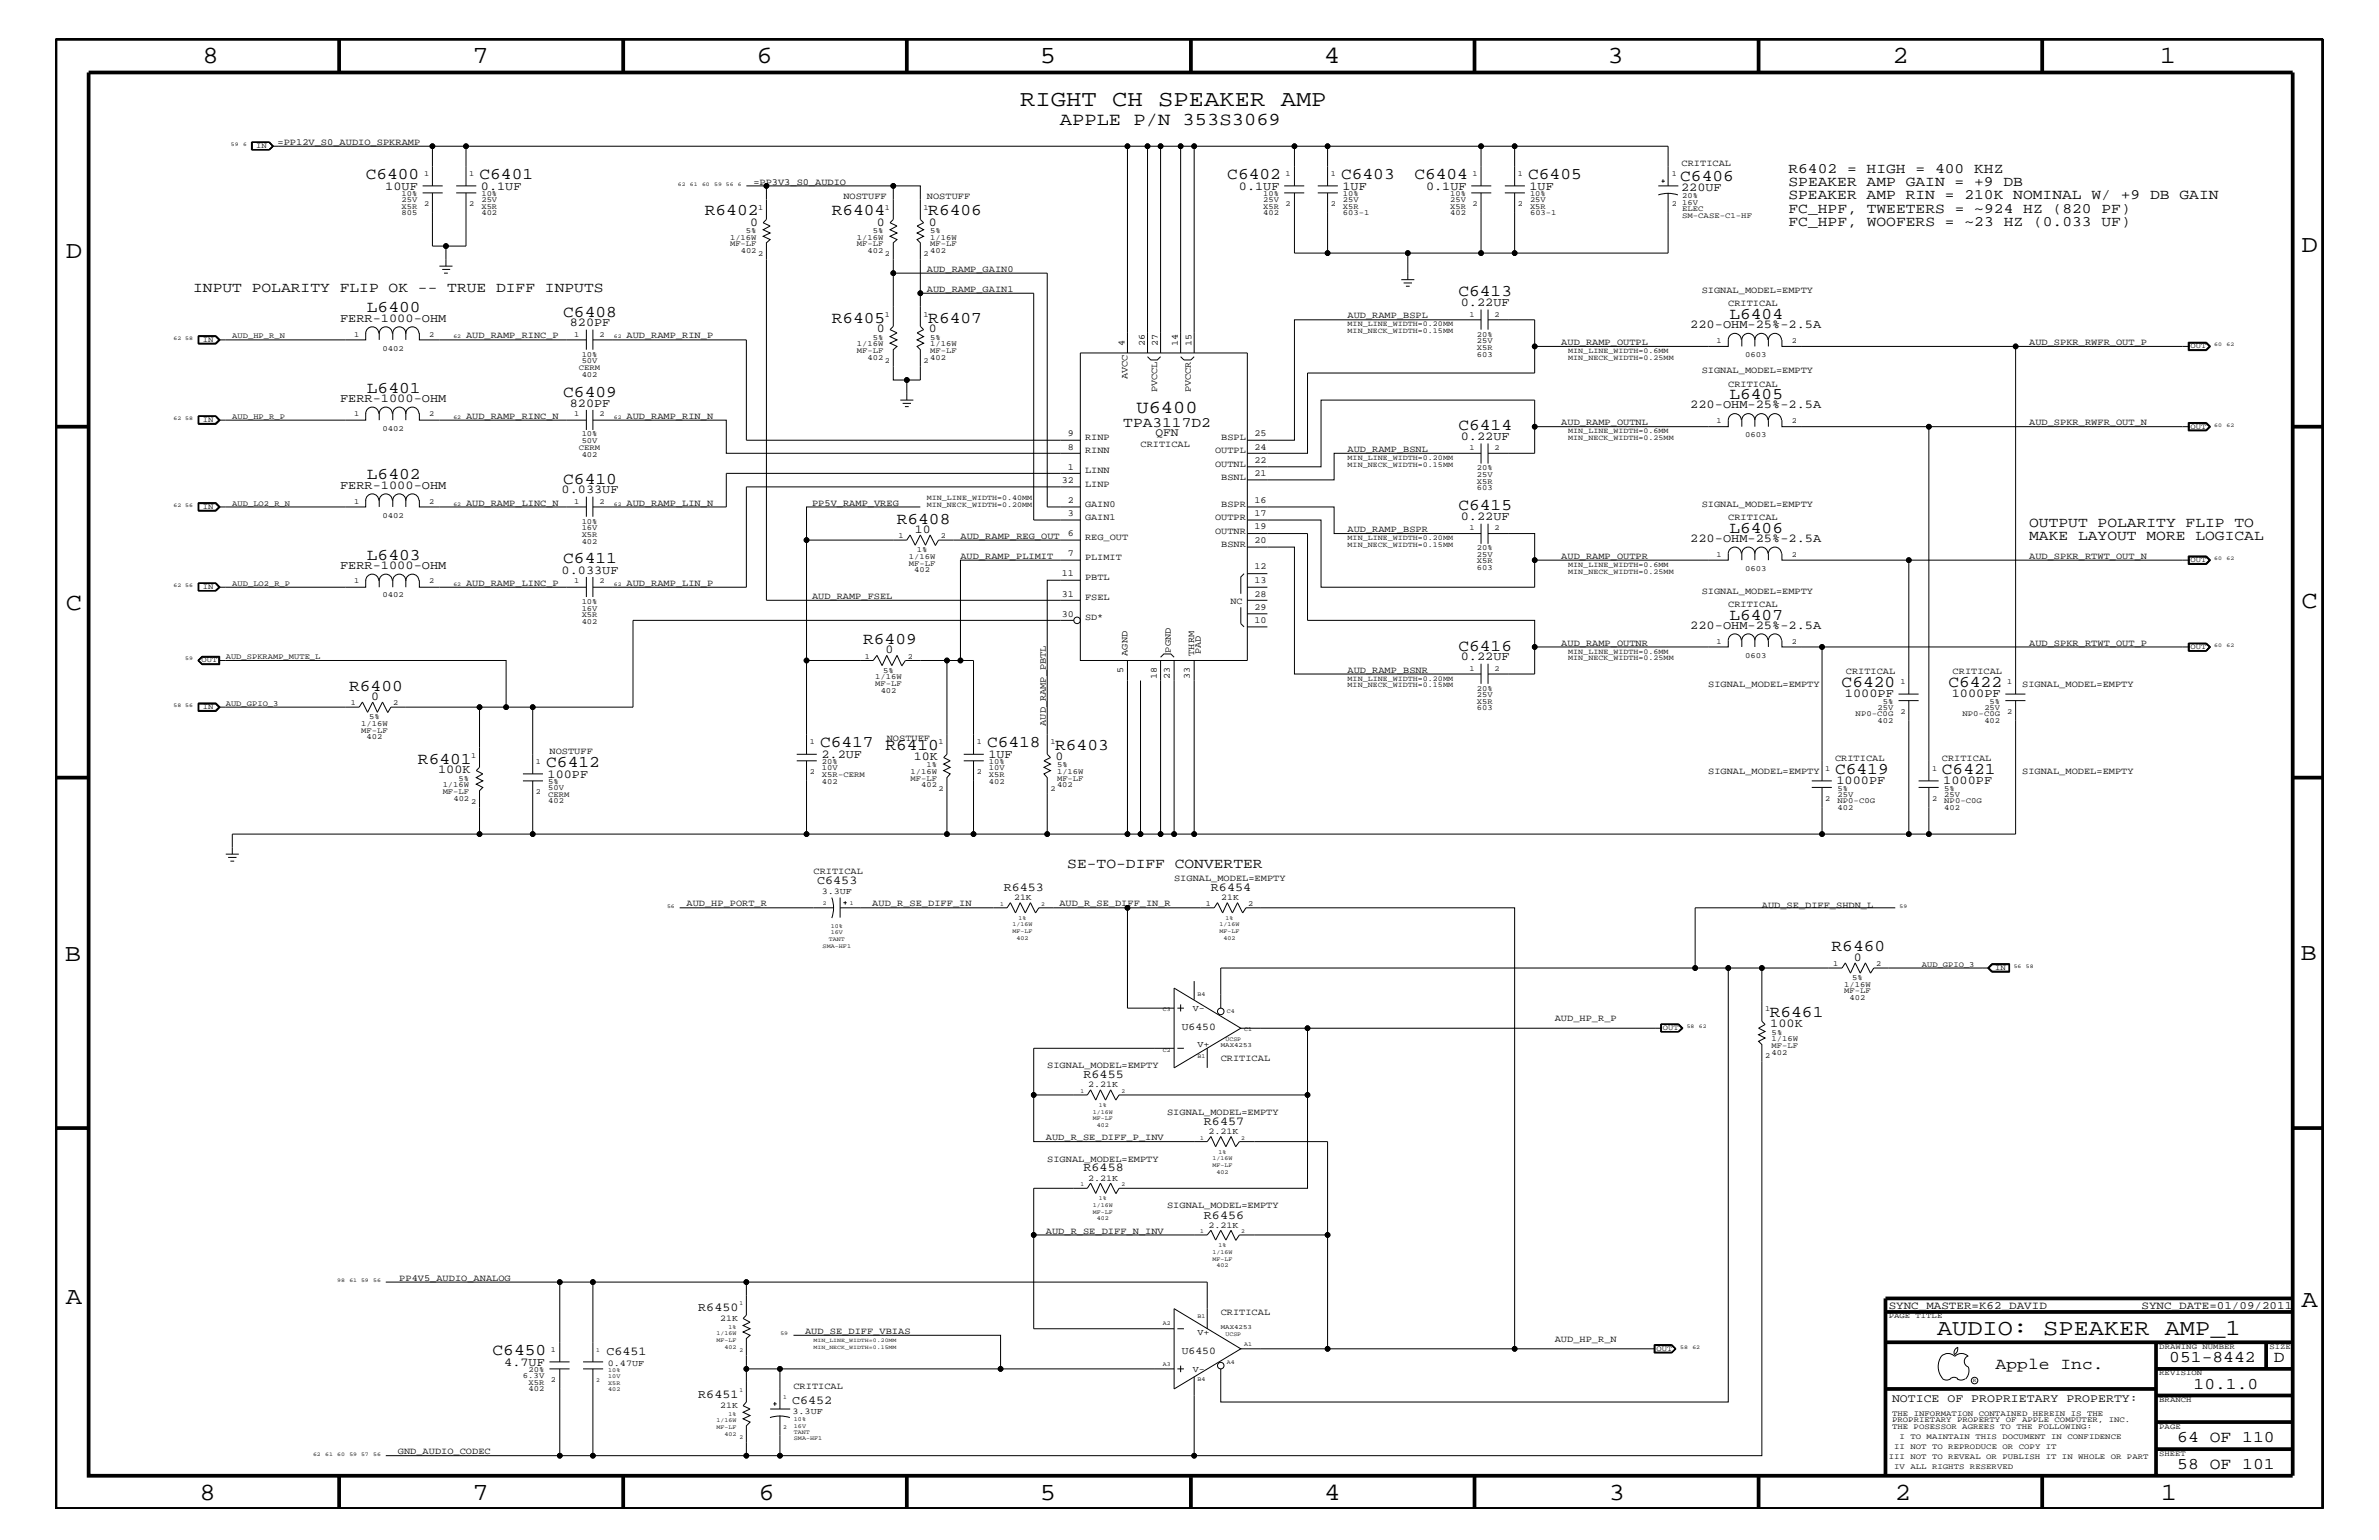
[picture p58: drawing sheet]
<svg xmlns="http://www.w3.org/2000/svg" width="432mm" height="279mm" viewBox="0 0 432 279" stroke-linecap="round" stroke-linejoin="round" font-family="sans-serif">
<defs><g id="words">
<g font-size="4.5">
<text x="36.7" y="11.5">8</text>
<text x="85.8" y="11.5">7</text>
<text x="137.3" y="11.5">6</text>
<text x="188.7" y="11.5">5</text>
<text x="240.3" y="11.5">4</text>
<text x="291.8" y="11.5">3</text>
<text x="343.5" y="11.5">2</text>
<text x="392" y="11.5">1</text>
<text x="11.9" y="46.8">D</text>
<text x="417.7" y="45.7">D</text>
<text x="11.9" y="110.6">C</text>
<text x="417.7" y="110.3">C</text>
<text x="11.8" y="174.3">B</text>
<text x="417.6" y="174.2">B</text>
<text x="11.9" y="236.7">A</text>
<text x="417.7" y="237.1">A</text>
<text x="36.2" y="272.1">8</text>
<text x="85.8" y="272.1">7</text>
<text x="137.7" y="272.1">6</text>
<text x="188.7" y="272.1">5</text>
<text x="240.4" y="272.1">4</text>
<text x="292" y="272.1">3</text>
<text x="343.9" y="272.1">2</text>
<text x="392.2" y="272.1">1</text>
</g>
<g font-size="4.1">
<text x="185.2" y="19.2">RIGHT CH SPEAKER AMP</text>
<text x="351.6" y="242.3">AUDIO: SPEAKER AMP_1</text>
</g>
<g font-size="3.3">
<text x="192.4" y="22.7">APPLE P/N 353S3069</text>
<text x="206.3" y="75">U6400</text>
</g>
<g font-size="3">
<text x="66.4" y="32.5">C6400</text>
<text x="87" y="32.5">C6401</text>
<text x="222.8" y="32.5">C6402</text>
<text x="243.4" y="32.5">C6403</text>
<text x="256.7" y="32.5">C6404</text>
<text x="277.4" y="32.5">C6405</text>
<text x="305" y="32.9">C6406</text>
<text x="127.9" y="39.1">R6402</text>
<text x="151" y="39.1">R6404</text>
<text x="168.5" y="39.1">R6406</text>
<text x="264.7" y="53.8">C6413</text>
<text x="66.6" y="56.7">L6400</text>
<text x="102.2" y="57.4">C6408</text>
<text x="151" y="58.5">R6405</text>
<text x="168.5" y="58.5">R6407</text>
<text x="313.9" y="57.9">L6404</text>
<text x="66.6" y="71.2">L6401</text>
<text x="102.2" y="72">C6409</text>
<text x="313.9" y="72.4">L6405</text>
<text x="264.7" y="78">C6414</text>
<text x="66.6" y="87">L6402</text>
<text x="102.2" y="87.7">C6410</text>
<text x="162.8" y="95">R6408</text>
<text x="264.7" y="92.6">C6415</text>
<text x="66.6" y="101.5">L6403</text>
<text x="313.9" y="96.7">L6406</text>
<text x="102.2" y="102.2">C6411</text>
<text x="313.9" y="112.5">L6407</text>
<text x="156.7" y="116.8">R6409</text>
<text x="264.7" y="118.1">C6416</text>
<text x="63.4" y="125.3">R6400</text>
<text x="334.3" y="124.7">C6420</text>
<text x="353.7" y="124.7">C6422</text>
<text x="148.8" y="135.6">C6417</text>
<text x="160.7" y="136.1">R6410</text>
<text x="179.2" y="135.6">C6418</text>
<text x="191.5" y="136.1">R6403</text>
<text x="75.9" y="138.5">R6401</text>
<text x="99.1" y="139.2">C6412</text>
<text x="333.1" y="140.4">C6419</text>
<text x="352.5" y="140.4">C6421</text>
<text x="332.4" y="172.6">R6460</text>
<text x="321.2" y="184.6">R6461</text>
<text x="89.4" y="245.9">C6450</text>
<text x="362.2" y="248.4">Apple Inc.</text>
<text x="393.7" y="247.1">051-8442</text>
<text x="398.1" y="252">10.1.0</text>
<text x="412.7" y="247.1">D</text>
<text x="395.2" y="261.6">64 OF 110</text>
<text x="395.2" y="266.6">58 OF 101</text>
</g>
<g font-size="2.6">
<text x="324.6" y="33.7">SPEAKER AMP GAIN = +9 DB</text>
<text x="324.6" y="31.4">R6402 = HIGH = 400 KHZ</text>
<text x="324.6" y="36.2">SPEAKER AMP RIN = 210K NOMINAL W/ +9 DB GAIN</text>
<text x="324.6" y="38.6">FC_HPF, TWEETERS = ~924 HZ (820 PF)</text>
<text x="324.6" y="41">FC_HPF, WOOFERS = ~23 HZ (0.033 UF)</text>
<text x="35.1" y="53">INPUT POLARITY FLIP OK -- TRUE DIFF INPUTS</text>
<text x="203.9" y="77.4">TPA3117D2</text>
<text x="368.3" y="95.6">OUTPUT POLARITY FLIP TO</text>
<text x="368.3" y="98">MAKE LAYOUT MORE LOGICAL</text>
<text x="193.7" y="157.4">SE-TO-DIFF CONVERTER</text>
</g>
<g font-size="2.2">
<text x="69.9" y="34.4">10UF</text>
<text x="87.3" y="34.4">0.1UF</text>
<text x="224.9" y="34.4">0.1UF</text>
<text x="243.7" y="34.4">1UF</text>
<text x="258.8" y="34.4">0.1UF</text>
<text x="277.6" y="34.4">1UF</text>
<text x="305.1" y="34.7">220UF</text>
<text x="136.1" y="40.9">0</text>
<text x="159.2" y="40.9">0</text>
<text x="168.6" y="40.9">0</text>
<text x="61.7" y="58.4">FERR-1000-OHM</text>
<text x="103.4" y="59.2">820PF</text>
<text x="265.1" y="55.6">0.22UF</text>
<text x="306.8" y="59.5">220-OHM-25%-2.5A</text>
<text x="159.2" y="60.3">0</text>
<text x="168.6" y="60.3">0</text>
<text x="61.7" y="72.9">FERR-1000-OHM</text>
<text x="103.4" y="73.8">820PF</text>
<text x="306.8" y="74.1">220-OHM-25%-2.5A</text>
<text x="265.1" y="79.9">0.22UF</text>
<text x="61.7" y="88.7">FERR-1000-OHM</text>
<text x="101.9" y="89.5">0.033UF</text>
<text x="265.1" y="94.3">0.22UF</text>
<text x="166" y="96.7">10</text>
<text x="306.8" y="98.4">220-OHM-25%-2.5A</text>
<text x="61.7" y="103.2">FERR-1000-OHM</text>
<text x="101.9" y="104.1">0.033UF</text>
<text x="160.7" y="118.5">0</text>
<text x="265.1" y="119.8">0.22UF</text>
<text x="306.8" y="114.2">220-OHM-25%-2.5A</text>
<text x="67.4" y="127">0</text>
<text x="334.9" y="126.5">1000PF</text>
<text x="354.2" y="126.5">1000PF</text>
<text x="149.1" y="137.4">2.2UF</text>
<text x="165.9" y="137.9">10K</text>
<text x="179.4" y="137.4">1UF</text>
<text x="191.6" y="137.9">0</text>
<text x="79.5" y="140.3">100K</text>
<text x="99.4" y="141.1">100PF</text>
<text x="333.3" y="142.3">1000PF</text>
<text x="352.7" y="142.3">1000PF</text>
<text x="148.3" y="160.5">C6453</text>
<text x="182.2" y="161.7">R6453</text>
<text x="219.8" y="161.7">R6454</text>
<text x="336.5" y="174.3">0</text>
<text x="321.3" y="186.4">100K</text>
<text x="196.7" y="195.6">R6455</text>
<text x="218.5" y="204.1">R6457</text>
<text x="196.7" y="212.5">R6458</text>
<text x="218.5" y="221.1">R6456</text>
<text x="126.7" y="237.9">R6450</text>
<text x="110.1" y="245.9">C6451</text>
<text x="91.5" y="247.8">4.7UF</text>
<text x="126.7" y="253.7">R6451</text>
<text x="143.8" y="254.8">C6452</text>
</g>
<g font-size="2.1">
<text x="209.7" y="79.2">QFN</text>
<text x="343.4" y="254.4">NOTICE OF PROPRIETARY PROPERTY:</text>
</g>
<g font-size="2">
<text x="342.8" y="237.4">SYNC_MASTER=K62_DAVID</text>
<text x="388.7" y="237.4">SYNC_DATE=01/09/2011</text>
</g>
<g font-size="1.9">
<text x="214.5" y="186.8">U6450</text>
<text x="214.5" y="245.6">U6450</text>
</g>
<g font-size="1.7">
<text x="50.4" y="26.3">=PP12V_S0_AUDIO_SPKRAMP</text>
<text x="136.7" y="33.6">=PP3V3_S0_AUDIO</text>
<text x="305.2" y="30.2">CRITICAL</text>
<text x="153.1" y="36.2">NOSTUFF</text>
<text x="168.2" y="36.2">NOSTUFF</text>
<text x="168.2" y="49.3">AUD_RAMP_GAIN0</text>
<text x="168.2" y="52.9">AUD_RAMP_GAIN1</text>
<text x="308.9" y="53.2">SIGNAL_MODEL=EMPTY</text>
<text x="244.6" y="57.8">AUD_RAMP_BSPL</text>
<text x="313.7" y="55.6">CRITICAL</text>
<text x="84.6" y="61.4">AUD_RAMP_RINC_P</text>
<text x="113.7" y="61.4">AUD_RAMP_RIN_P</text>
<text x="204.1" y="62.9" transform="rotate(-90 204.1 62.9)">4</text>
<text x="207.8" y="62.9" transform="rotate(-90 207.8 62.9)">26</text>
<text x="210.1" y="62.9" transform="rotate(-90 210.1 62.9)">27</text>
<text x="213.8" y="62.9" transform="rotate(-90 213.8 62.9)">14</text>
<text x="216.2" y="62.9" transform="rotate(-90 216.2 62.9)">15</text>
<text x="283.4" y="62.6">AUD_RAMP_OUTPL</text>
<text x="368.3" y="62.6">AUD_SPKR_RWFR_OUT_P</text>
<text x="204.6" y="68.8" transform="rotate(-90 204.6 68.8)">AVCC</text>
<text x="210.1" y="71.1" transform="rotate(-90 210.1 71.1)">PVCCL</text>
<text x="216.2" y="71.1" transform="rotate(-90 216.2 71.1)">PVCCR</text>
<text x="308.9" y="67.7">SIGNAL_MODEL=EMPTY</text>
<text x="313.7" y="70.1">CRITICAL</text>
<text x="84.6" y="76">AUD_RAMP_RINC_N</text>
<text x="113.7" y="76">AUD_RAMP_RIN_N</text>
<text x="283.4" y="77.2">AUD_RAMP_OUTNL</text>
<text x="368.3" y="77.2">AUD_SPKR_RWFR_OUT_N</text>
<text x="193.8" y="79.1">9</text>
<text x="193.8" y="81.6">8</text>
<text x="196.9" y="82.2">RINN</text>
<text x="196.9" y="79.9">RINP</text>
<text x="207" y="81.1">CRITICAL</text>
<text x="220.6" y="82.2">OUTPL</text>
<text x="221.7" y="79.9">BSPL</text>
<text x="227.7" y="81.6">24</text>
<text x="227.7" y="83.9">22</text>
<text x="227.7" y="79.1">25</text>
<text x="244.6" y="82">AUD_RAMP_BSNL</text>
<text x="192.7" y="87.6">32</text>
<text x="193.8" y="85.2">1</text>
<text x="196.9" y="88.3">LINP</text>
<text x="196.9" y="85.9">LINN</text>
<text x="220.6" y="84.7">OUTNL</text>
<text x="221.7" y="87.1">BSNL</text>
<text x="227.7" y="86.4">21</text>
<text x="84.6" y="91.7">AUD_RAMP_LINC_N</text>
<text x="113.7" y="91.7">AUD_RAMP_LIN_N</text>
<text x="147.4" y="91.7">PP5V_RAMP_VREG</text>
<text x="193.8" y="93.7">3</text>
<text x="193.8" y="91.2">2</text>
<text x="196.9" y="94.3">GAIN1</text>
<text x="196.9" y="92">GAIN0</text>
<text x="220.6" y="94.3">OUTPR</text>
<text x="221.7" y="92">BSPR</text>
<text x="227.7" y="93.7">17</text>
<text x="227.7" y="91.2">16</text>
<text x="308.9" y="92">SIGNAL_MODEL=EMPTY</text>
<text x="313.7" y="94.3">CRITICAL</text>
<text x="174.3" y="101.4">AUD_RAMP_PLIMIT</text>
<text x="174.3" y="97.7">AUD_RAMP_REG_OUT</text>
<text x="193.8" y="101">7</text>
<text x="193.8" y="97.3">6</text>
<text x="196.9" y="98">REG_OUT</text>
<text x="196.9" y="101.6">PLIMIT</text>
<text x="220.6" y="96.8">OUTNR</text>
<text x="221.7" y="99.3">BSNR</text>
<text x="227.7" y="96">19</text>
<text x="227.7" y="98.5">20</text>
<text x="244.6" y="96.5">AUD_RAMP_BSPR</text>
<text x="283.4" y="101.4">AUD_RAMP_OUTPR</text>
<text x="368.3" y="101.4">AUD_SPKR_RTWT_OUT_N</text>
<text x="84.6" y="106.3">AUD_RAMP_LINC_P</text>
<text x="113.7" y="106.3">AUD_RAMP_LIN_P</text>
<text x="192.7" y="104.6">11</text>
<text x="196.9" y="105.3">PBTL</text>
<text x="227.7" y="105.8">13</text>
<text x="227.7" y="103.3">12</text>
<text x="308.9" y="107.7">SIGNAL_MODEL=EMPTY</text>
<text x="147.4" y="108.7">AUD_RAMP_FSEL</text>
<text x="192.7" y="111.9">30</text>
<text x="192.7" y="108.2">31</text>
<text x="196.9" y="108.9">FSEL</text>
<text x="196.9" y="112.6">SD*</text>
<text x="223.4" y="109.5">NC</text>
<text x="227.7" y="113.1">10</text>
<text x="227.7" y="110.6">29</text>
<text x="227.7" y="108.2">28</text>
<text x="313.7" y="110.2">CRITICAL</text>
<text x="204.6" y="119" transform="rotate(-90 204.6 119)">AGND</text>
<text x="212.5" y="118.4" transform="rotate(-90 212.5 118.4)">PGND</text>
<text x="216.7" y="119" transform="rotate(-90 216.7 119)">THRM</text>
<text x="217.9" y="118.6" transform="rotate(-90 217.9 118.6)">PAD</text>
<text x="283.4" y="117.2">AUD_RAMP_OUTNR</text>
<text x="368.3" y="117.2">AUD_SPKR_RTWT_OUT_P</text>
<text x="203.9" y="122.1" transform="rotate(-90 203.9 122.1)">5</text>
<text x="210" y="123.2" transform="rotate(-90 210 123.2)">18</text>
<text x="212.3" y="123.2" transform="rotate(-90 212.3 123.2)">23</text>
<text x="216" y="123.2" transform="rotate(-90 216 123.2)">33</text>
<text x="244.6" y="122">AUD_RAMP_BSNR</text>
<text x="310" y="124.7">SIGNAL_MODEL=EMPTY</text>
<text x="335" y="122.3">CRITICAL</text>
<text x="354.4" y="122.3">CRITICAL</text>
<text x="367" y="124.7">SIGNAL_MODEL=EMPTY</text>
<text x="189.8" y="131.7" transform="rotate(-90 189.8 131.7)">AUD_RAMP_PBTL</text>
<text x="99.7" y="136.8">NOSTUFF</text>
<text x="161" y="134.4">NOSTUFF</text>
<text x="310" y="140.4">SIGNAL_MODEL=EMPTY</text>
<text x="333.1" y="138">CRITICAL</text>
<text x="352.5" y="138">CRITICAL</text>
<text x="367" y="140.4">SIGNAL_MODEL=EMPTY</text>
<text x="147.7" y="158.6">CRITICAL</text>
<text x="213.1" y="159.9">SIGNAL_MODEL=EMPTY</text>
<text x="124.6" y="164.5">AUD_HP_PORT_R</text>
<text x="158.3" y="164.5">AUD_R_SE_DIFF_IN</text>
<text x="192.3" y="164.5">AUD_R_SE_DIFF_IN_R</text>
<text x="319.8" y="164.7">AUD_SE_DIFF_SHDN_L</text>
<text x="282.2" y="185.3">AUD_HP_R_P</text>
<text x="190.1" y="193.7">SIGNAL_MODEL=EMPTY</text>
<text x="221.6" y="192.6">CRITICAL</text>
<text x="211.8" y="202.3">SIGNAL_MODEL=EMPTY</text>
<text x="189.8" y="206.9">AUD_R_SE_DIFF_P_INV</text>
<text x="190.1" y="210.8">SIGNAL_MODEL=EMPTY</text>
<text x="211.8" y="219.2">SIGNAL_MODEL=EMPTY</text>
<text x="189.8" y="223.9">AUD_R_SE_DIFF_N_INV</text>
<text x="72.5" y="232.4">PP4V5_AUDIO_ANALOG</text>
<text x="221.6" y="238.6">CRITICAL</text>
<text x="146.1" y="242">AUD_SE_DIFF_VBIAS</text>
<text x="282.2" y="243.5">AUD_HP_R_N</text>
<text x="144" y="252">CRITICAL</text>
<text x="72.2" y="263.8">GND_AUDIO_CODEC</text>
</g>
<g font-size="1.6">
<text x="149.1" y="162.2">3.3UF</text>
<text x="184.1" y="163.4">21K</text>
<text x="221.7" y="163.4">21K</text>
<text x="216.5" y="183.5">V-</text>
<text x="217.3" y="190">V+</text>
<text x="197.5" y="197.3">2.21K</text>
<text x="219.3" y="205.8">2.21K</text>
<text x="197.5" y="214.2">2.21K</text>
<text x="219.3" y="222.8">2.21K</text>
<text x="130.7" y="239.7">21K</text>
<text x="217.3" y="242.3">V+</text>
<text x="110.3" y="247.8">0.47UF</text>
<text x="216.5" y="248.9">V-</text>
<text x="130.7" y="255.5">21K</text>
<text x="143.8" y="256.5">3.3UF</text>
</g>
<g font-size="1.4">
<text x="46.5" y="26.9">IN</text>
<text x="72.9" y="35.6">10%</text>
<text x="77" y="31.9">1</text>
<text x="85.2" y="31.9">1</text>
<text x="87.4" y="35.6">10%</text>
<text x="229.3" y="35.6">10%</text>
<text x="233.3" y="31.9">1</text>
<text x="241.6" y="31.9">1</text>
<text x="243.8" y="35.6">10%</text>
<text x="263.2" y="35.6">10%</text>
<text x="267.3" y="31.9">1</text>
<text x="275.5" y="31.9">1</text>
<text x="277.7" y="35.6">10%</text>
<text x="303.4" y="31.9">1</text>
<text x="305.3" y="35.9">20%</text>
<text x="72.9" y="39.1">805</text>
<text x="72.9" y="37.9">X5R</text>
<text x="72.9" y="36.7">25V</text>
<text x="77" y="37.4">2</text>
<text x="85.2" y="37.4">2</text>
<text x="87.4" y="39.1">402</text>
<text x="87.4" y="36.7">25V</text>
<text x="87.4" y="37.9">X5R</text>
<text x="137.6" y="38">1</text>
<text x="160.6" y="38">1</text>
<text x="167.6" y="38">1</text>
<text x="229.3" y="36.7">25V</text>
<text x="229.3" y="37.9">X5R</text>
<text x="229.3" y="39.1">402</text>
<text x="233.3" y="37.4">2</text>
<text x="241.6" y="37.4">2</text>
<text x="243.8" y="39.1">603-1</text>
<text x="243.8" y="36.7">25V</text>
<text x="243.8" y="37.9">X5R</text>
<text x="263.2" y="39.1">402</text>
<text x="263.2" y="36.7">25V</text>
<text x="263.2" y="37.9">X5R</text>
<text x="267.3" y="37.4">2</text>
<text x="275.5" y="37.4">2</text>
<text x="277.7" y="37.9">X5R</text>
<text x="277.7" y="36.7">25V</text>
<text x="277.7" y="39.1">603-1</text>
<text x="303.4" y="37.4">2</text>
<text x="305.3" y="37.2">16V</text>
<text x="305.3" y="38.2">ELEC</text>
<text x="305.3" y="39.5">SM-CASE-C1-HF</text>
<text x="132.5" y="44.6">MF-LF</text>
<text x="132.5" y="43.5">1/16W</text>
<text x="134.5" y="45.9">402</text>
<text x="135.4" y="42.3">5%</text>
<text x="137.6" y="46.5">2</text>
<text x="155.5" y="43.5">1/16W</text>
<text x="155.5" y="44.6">MF-LF</text>
<text x="157.5" y="45.9">402</text>
<text x="158.4" y="42.3">5%</text>
<text x="160.6" y="46.5">2</text>
<text x="167.6" y="46.5">2</text>
<text x="168.8" y="45.9">402</text>
<text x="168.8" y="44.6">MF-LF</text>
<text x="168.8" y="43.5">1/16W</text>
<text x="168.8" y="42.3">5%</text>
<text x="160.6" y="57.4">1</text>
<text x="167.6" y="57.4">1</text>
<text x="244.6" y="59.2">MIN_LINE_WIDTH=0.20MM</text>
<text x="266.7" y="57.4">1</text>
<text x="271.3" y="57.4">2</text>
<text x="36.8" y="62">IN</text>
<text x="42.2" y="61.4">AUD_HP_R_N</text>
<text x="64.3" y="61.1">1</text>
<text x="69.4" y="63.6">0402</text>
<text x="77.9" y="61.1">2</text>
<text x="104.2" y="61.1">1</text>
<text x="105.6" y="65.9">50V</text>
<text x="105.6" y="64.7">10%</text>
<text x="108.8" y="61.1">2</text>
<text x="155.5" y="62.9">1/16W</text>
<text x="155.5" y="64">MF-LF</text>
<text x="157.5" y="65.3">402</text>
<text x="158.4" y="61.7">5%</text>
<text x="160.6" y="65.9">2</text>
<text x="167.6" y="65.9">2</text>
<text x="168.8" y="65.3">402</text>
<text x="168.8" y="64">MF-LF</text>
<text x="168.8" y="62.9">1/16W</text>
<text x="168.8" y="61.7">5%</text>
<text x="244.6" y="60.4">MIN_NECK_WIDTH=0.15MM</text>
<text x="268.1" y="64.7">603</text>
<text x="268.1" y="61.1">20%</text>
<text x="268.1" y="63.4">X5R</text>
<text x="268.1" y="62.3">25V</text>
<text x="284.6" y="65.3">MIN_NECK_WIDTH=0.25MM</text>
<text x="284.6" y="64">MIN_LINE_WIDTH=0.6MM</text>
<text x="311.6" y="62.3">1</text>
<text x="316.7" y="64.8">0603</text>
<text x="325.2" y="62.3">2</text>
<text x="397.6" y="63.2">OUT</text>
<text x="105.1" y="67.1">CERM</text>
<text x="105.6" y="68.4">402</text>
<text x="36.8" y="76.6">IN</text>
<text x="42.2" y="76">AUD_HP_R_P</text>
<text x="64.3" y="75.6">1</text>
<text x="77.9" y="75.6">2</text>
<text x="104.2" y="75.6">1</text>
<text x="108.8" y="75.6">2</text>
<text x="311.6" y="76.8">1</text>
<text x="325.2" y="76.8">2</text>
<text x="397.6" y="77.8">OUT</text>
<text x="69.4" y="78.2">0402</text>
<text x="105.1" y="81.6">CERM</text>
<text x="105.6" y="79.2">10%</text>
<text x="105.6" y="82.8">402</text>
<text x="105.6" y="80.5">50V</text>
<text x="244.6" y="83.5">MIN_LINE_WIDTH=0.20MM</text>
<text x="266.7" y="81.6">1</text>
<text x="271.3" y="81.6">2</text>
<text x="284.6" y="79.9">MIN_NECK_WIDTH=0.25MM</text>
<text x="284.6" y="78.6">MIN_LINE_WIDTH=0.6MM</text>
<text x="316.7" y="79.4">0603</text>
<text x="244.6" y="84.7">MIN_NECK_WIDTH=0.15MM</text>
<text x="268.1" y="86.5">25V</text>
<text x="268.1" y="85.3">20%</text>
<text x="268.1" y="87.7">X5R</text>
<text x="268.1" y="88.9">603</text>
<text x="36.8" y="92.3">IN</text>
<text x="42.2" y="91.7">AUD_LO2_R_N</text>
<text x="64.3" y="91.4">1</text>
<text x="69.4" y="93.9">0402</text>
<text x="77.9" y="91.4">2</text>
<text x="104.2" y="91.4">1</text>
<text x="105.6" y="95">10%</text>
<text x="108.8" y="91.4">2</text>
<text x="168.2" y="92">MIN_NECK_WIDTH=0.20MM</text>
<text x="168.2" y="90.7">MIN_LINE_WIDTH=0.40MM</text>
<text x="105.6" y="96.2">16V</text>
<text x="105.6" y="97.4">X5R</text>
<text x="105.6" y="98.7">402</text>
<text x="163.1" y="97.6">1</text>
<text x="165" y="101.4">1/16W</text>
<text x="166.4" y="100.2">1%</text>
<text x="170.8" y="97.6">2</text>
<text x="244.6" y="98">MIN_LINE_WIDTH=0.20MM</text>
<text x="244.6" y="99.3">MIN_NECK_WIDTH=0.15MM</text>
<text x="266.7" y="96.2">1</text>
<text x="268.1" y="101">25V</text>
<text x="268.1" y="99.9">20%</text>
<text x="271.3" y="96.2">2</text>
<text x="311.6" y="101">1</text>
<text x="325.2" y="101">2</text>
<text x="36.8" y="106.9">IN</text>
<text x="42.2" y="106.3">AUD_LO2_R_P</text>
<text x="64.3" y="105.9">1</text>
<text x="77.9" y="105.9">2</text>
<text x="104.2" y="105.9">1</text>
<text x="108.8" y="105.9">2</text>
<text x="165" y="102.6">MF-LF</text>
<text x="165.9" y="103.8">402</text>
<text x="268.1" y="102.2">X5R</text>
<text x="268.1" y="103.5">603</text>
<text x="284.6" y="102.9">MIN_LINE_WIDTH=0.6MM</text>
<text x="284.6" y="104.1">MIN_NECK_WIDTH=0.25MM</text>
<text x="316.7" y="103.6">0603</text>
<text x="397.6" y="102.1">OUT</text>
<text x="69.4" y="108.4">0402</text>
<text x="105.6" y="109.5">10%</text>
<text x="105.6" y="113.1">402</text>
<text x="105.6" y="112">X5R</text>
<text x="105.6" y="110.8">16V</text>
<text x="41" y="119.6">AUD_SPKRAMP_MUTE_L</text>
<text x="157" y="119.5">1</text>
<text x="164.8" y="119.5">2</text>
<text x="284.6" y="119.8">MIN_NECK_WIDTH=0.25MM</text>
<text x="284.6" y="118.6">MIN_LINE_WIDTH=0.6MM</text>
<text x="311.6" y="116.8">1</text>
<text x="316.7" y="119.3">0603</text>
<text x="325.2" y="116.8">2</text>
<text x="397.6" y="117.8">OUT</text>
<text x="36.6" y="120.2">OUT</text>
<text x="158.9" y="123.2">1/16W</text>
<text x="158.9" y="124.4">MF-LF</text>
<text x="159.9" y="125.7">402</text>
<text x="160.3" y="122">5%</text>
<text x="244.6" y="123.5">MIN_LINE_WIDTH=0.20MM</text>
<text x="244.6" y="124.7">MIN_NECK_WIDTH=0.15MM</text>
<text x="266.7" y="121.7">1</text>
<text x="268.1" y="125.3">20%</text>
<text x="271.3" y="121.7">2</text>
<text x="344.9" y="124.1">1</text>
<text x="364.3" y="124.1">1</text>
<text x="36.8" y="128.7">IN</text>
<text x="41" y="128">AUD_GPIO_3</text>
<text x="63.7" y="128">1</text>
<text x="65.6" y="131.7">1/16W</text>
<text x="67" y="130.5">5%</text>
<text x="71.4" y="128">2</text>
<text x="268.1" y="127.7">X5R</text>
<text x="268.1" y="128.9">603</text>
<text x="268.1" y="126.5">25V</text>
<text x="336.8" y="130">NP0-C0G</text>
<text x="340.8" y="128.8">25V</text>
<text x="340.8" y="131.3">402</text>
<text x="341.7" y="127.7">5%</text>
<text x="344.9" y="129.6">2</text>
<text x="356.2" y="130">NP0-C0G</text>
<text x="360.2" y="128.8">25V</text>
<text x="360.2" y="131.3">402</text>
<text x="361.1" y="127.7">5%</text>
<text x="364.3" y="129.6">2</text>
<text x="65.6" y="133">MF-LF</text>
<text x="66.5" y="134.1">402</text>
<text x="85.5" y="137.4">1</text>
<text x="147" y="135">1</text>
<text x="170.3" y="135">1</text>
<text x="177.3" y="135">1</text>
<text x="190.7" y="135">1</text>
<text x="80.3" y="142.9">1/16W</text>
<text x="83.2" y="141.7">5%</text>
<text x="97.3" y="138.6">1</text>
<text x="99.5" y="143.4">50V</text>
<text x="99.5" y="142.3">5%</text>
<text x="147" y="140.4">2</text>
<text x="149.2" y="139.7">10V</text>
<text x="149.2" y="142.2">402</text>
<text x="149.2" y="138.6">20%</text>
<text x="149.2" y="140.9">X5R-CERM</text>
<text x="165.3" y="140.4">1/16W</text>
<text x="165.3" y="141.7">MF-LF</text>
<text x="167.2" y="142.9">402</text>
<text x="168.1" y="139.2">1%</text>
<text x="170.3" y="143.5">2</text>
<text x="177.3" y="140.4">2</text>
<text x="179.5" y="142.2">402</text>
<text x="179.5" y="140.9">X5R</text>
<text x="179.5" y="139.7">10V</text>
<text x="179.5" y="138.6">10%</text>
<text x="190.7" y="143.5">2</text>
<text x="191.9" y="139.2">5%</text>
<text x="191.9" y="140.4">1/16W</text>
<text x="191.9" y="141.7">MF-LF</text>
<text x="191.9" y="142.9">402</text>
<text x="331.3" y="139.8">1</text>
<text x="333.5" y="143.5">5%</text>
<text x="350.7" y="139.8">1</text>
<text x="352.9" y="143.5">5%</text>
<text x="80.3" y="144">MF-LF</text>
<text x="82.3" y="145.3">402</text>
<text x="85.5" y="145.9">2</text>
<text x="97.3" y="144">2</text>
<text x="99.5" y="145.7">402</text>
<text x="99.5" y="144.6">CERM</text>
<text x="331.3" y="145.3">2</text>
<text x="333.5" y="147">402</text>
<text x="333.5" y="145.7">NP0-C0G</text>
<text x="333.5" y="144.6">25V</text>
<text x="350.7" y="145.3">2</text>
<text x="352.9" y="147">402</text>
<text x="352.9" y="144.6">25V</text>
<text x="352.9" y="145.7">NP0-C0G</text>
<text x="218.9" y="164.4">1</text>
<text x="226.6" y="164.4">2</text>
<text x="332.7" y="175.2">1</text>
<text x="334.7" y="179">1/16W</text>
<text x="336.2" y="177.7">5%</text>
<text x="340.5" y="175.2">2</text>
<text x="348.8" y="175.4">AUD_GPIO_3</text>
<text x="362.1" y="176">IN</text>
<text x="320.4" y="183.5">1</text>
<text x="334.7" y="180.2">MF-LF</text>
<text x="335.7" y="181.4">402</text>
<text x="301.8" y="186.9">OUT</text>
<text x="320.4" y="192">2</text>
<text x="321.6" y="190.2">MF-LF</text>
<text x="321.6" y="188.9">1/16W</text>
<text x="321.6" y="187.7">5%</text>
<text x="321.6" y="191.4">402</text>
<text x="342.8" y="239.2">PAGE TITLE</text>
<text x="100" y="245.3">1</text>
<text x="300.7" y="245.1">OUT</text>
<text x="391.9" y="244.7">DRAWING NUMBER</text>
<text x="411.9" y="244.7">SIZE</text>
<text x="94.9" y="250">6.3V</text>
<text x="95.9" y="251.2">X5R</text>
<text x="95.9" y="248.9">20%</text>
<text x="100" y="250.7">2</text>
<text x="391.9" y="249.5">REVISION</text>
<text x="95.9" y="252.4">402</text>
<text x="343.4" y="256.8">THE INFORMATION CONTAINED HEREIN IS THE</text>
<text x="391.9" y="254.4">BRANCH</text>
<text x="343.4" y="259.3">THE POSESSOR AGREES TO THE FOLLOWING:</text>
<text x="343.4" y="258">PROPRIETARY PROPERTY OF APPLE COMPUTER, INC.</text>
<text x="343.8" y="262.9">II NOT TO REPRODUCE OR COPY IT</text>
<text x="344.8" y="261.1">I TO MAINTAIN THIS DOCUMENT IN CONFIDENCE</text>
<text x="391.9" y="259.3">PAGE</text>
<text x="342.8" y="264.7">III NOT TO REVEAL OR PUBLISH IT IN WHOLE OR PART</text>
<text x="343.8" y="266.6">IV ALL RIGHTS RESERVED</text>
<text x="391.9" y="264.1">SHEET</text>
</g>
<g font-size="1.2">
<text x="221.6" y="190">MAX4253</text>
<text x="221.6" y="241.2">MAX4253</text>
</g>
<g font-size="1.1">
<text x="149.4" y="164.1">2</text>
<text x="154.3" y="164.1">1</text>
<text x="181.5" y="164.4">1</text>
<text x="184.9" y="166.9">1%</text>
<text x="189" y="164.4">2</text>
<text x="222.5" y="166.9">1%</text>
<text x="149.3" y="172">SMA-HF1</text>
<text x="150.5" y="170.7">TANT</text>
<text x="150.8" y="168.3">10%</text>
<text x="150.8" y="169.5">16V</text>
<text x="183.8" y="169.3">MF-LF</text>
<text x="183.8" y="168.1">1/16W</text>
<text x="184.5" y="170.5">402</text>
<text x="221.4" y="168.1">1/16W</text>
<text x="221.4" y="169.3">MF-LF</text>
<text x="222.1" y="170.5">402</text>
<text x="211.1" y="183.5">C3</text>
<text x="217.3" y="180.8">B4</text>
<text x="222.7" y="183.8">C4</text>
<text x="211.1" y="190.8">C2</text>
<text x="217.3" y="192">B1</text>
<text x="222.4" y="188.8">UCSP</text>
<text x="225.8" y="187.1">C1</text>
<text x="196.1" y="198.2">1</text>
<text x="198.3" y="203.2">MF-LF</text>
<text x="198.3" y="202">1/16W</text>
<text x="199.4" y="200.9">1%</text>
<text x="203.5" y="198.2">2</text>
<text x="199.1" y="204.4">402</text>
<text x="217.8" y="206.8">1</text>
<text x="221.2" y="209.3">1%</text>
<text x="225.3" y="206.8">2</text>
<text x="196.1" y="215.3">1</text>
<text x="203.5" y="215.3">2</text>
<text x="220.1" y="210.5">1/16W</text>
<text x="220.1" y="211.7">MF-LF</text>
<text x="220.8" y="213">402</text>
<text x="198.3" y="219">1/16W</text>
<text x="198.3" y="220.2">MF-LF</text>
<text x="199.1" y="221.4">402</text>
<text x="199.4" y="217.8">1%</text>
<text x="217.8" y="223.7">1</text>
<text x="220.1" y="227.5">1/16W</text>
<text x="221.2" y="226.3">1%</text>
<text x="225.3" y="223.7">2</text>
<text x="220.1" y="228.7">MF-LF</text>
<text x="220.8" y="229.9">402</text>
<text x="134.2" y="236.8">1</text>
<text x="217.3" y="239.2">B1</text>
<text x="108.2" y="245.3">1</text>
<text x="130" y="242.3">1/16W</text>
<text x="130" y="243.5">MF-LF</text>
<text x="131.5" y="244.7">402</text>
<text x="132.2" y="241.1">1%</text>
<text x="134.2" y="245.3">2</text>
<text x="211.1" y="240.5">A2</text>
<text x="222.4" y="242.4">UCSP</text>
<text x="225.8" y="244.1">A1</text>
<text x="108.2" y="250.7">2</text>
<text x="110.4" y="251.2">X5R</text>
<text x="110.4" y="250">10V</text>
<text x="110.4" y="248.9">10%</text>
<text x="211.1" y="247.8">A3</text>
<text x="217.3" y="250.5">B4</text>
<text x="222.7" y="247.4">A4</text>
<text x="110.4" y="252.4">402</text>
<text x="132.2" y="256.8">1%</text>
<text x="134.2" y="252.6">1</text>
<text x="142.2" y="253.8">1</text>
<text x="144.1" y="257.8">10%</text>
<text x="130" y="258">1/16W</text>
<text x="130" y="259.3">MF-LF</text>
<text x="131.5" y="260.5">402</text>
<text x="134.2" y="261.1">2</text>
<text x="142.2" y="259.3">2</text>
<text x="144.1" y="261.3">SMA-HF1</text>
<text x="144.1" y="260.1">TANT</text>
<text x="144.1" y="259">16V</text>
</g>
<g font-size="1">
<text x="41.9" y="26.5">59</text>
<text x="44.1" y="26.5">6</text>
<text x="123" y="33.7">62</text>
<text x="125.2" y="33.7">61</text>
<text x="127.4" y="33.7">60</text>
<text x="129.6" y="33.7">59 56</text>
<text x="133.9" y="33.7">6</text>
<text x="31.5" y="61.7">62 58</text>
<text x="82.3" y="61.4">62</text>
<text x="111.4" y="61.4">62</text>
<text x="401.9" y="62.9">60</text>
<text x="404.1" y="62.9">62</text>
<text x="31.5" y="76.2">62 58</text>
<text x="82.3" y="76">62</text>
<text x="111.4" y="76">62</text>
<text x="401.9" y="77.4">60</text>
<text x="404.1" y="77.4">62</text>
<text x="31.5" y="92">62 56</text>
<text x="82.3" y="91.7">62</text>
<text x="111.4" y="91.7">62</text>
<text x="401.9" y="101.6">60</text>
<text x="404.1" y="101.6">62</text>
<text x="31.5" y="106.5">62 56</text>
<text x="82.3" y="106.3">62</text>
<text x="111.4" y="106.3">62</text>
<text x="33.6" y="119.8">59</text>
<text x="401.9" y="117.4">60</text>
<text x="404.1" y="117.4">62</text>
<text x="31.5" y="128.3">58 56</text>
<text x="121.1" y="164.7">56</text>
<text x="344.8" y="164.7">59</text>
<text x="365.5" y="175.6">56</text>
<text x="367.7" y="175.6">58</text>
<text x="306.2" y="186.5">58</text>
<text x="308.4" y="186.5">62</text>
<text x="61.2" y="232.6">98</text>
<text x="63.4" y="232.6">61 59</text>
<text x="67.7" y="232.6">56</text>
<text x="141.6" y="242.3">59</text>
<text x="147.7" y="244.7">MIN_NECK_WIDTH=0.15MM</text>
<text x="147.7" y="243.5">MIN_LINE_WIDTH=0.20MM</text>
<text x="305" y="244.7">58</text>
<text x="307.2" y="244.7">62</text>
<text x="358.1" y="250.7">R</text>
<text x="56.8" y="264.1">62</text>
<text x="59" y="264.1">61</text>
<text x="61.2" y="264.1">60</text>
<text x="63.4" y="264.1">59 57</text>
<text x="67.7" y="264.1">56</text>
</g>
</g></defs>
<g fill="none" stroke="#000" stroke-width=".18">
<path d="M45.6 25.8h3.3l.7 .7-.7 .7h-3.3zM45.7 27.1h3.2M45.7 25.8v1.4M45.7 25.9h3.2M45.8 25.9v1.2M48.9 25.9l.6 .6-.6 .6M48.9 25.8l.7 .7M48.9 25.9l.5 .6M49.4 26.5h29.1v7.2M49.4 26.5l-.5 .6M49.6 26.5l-.7 .7M76.7 33.7h3.6"/>
<path d="M76.7 35h3.6M78.5 26.5h6.1v7.2M78.5 35v9.6h6.1v-9.6M82.8 33.7h3.6M82.8 35h3.6M84.6 26.5h120M135.5 33.7h3.6v6.1l-.6 .6 1.3 .6-1.3 .7 1.3 .6-1.3 .6 1.3 .6-.7 .6v64.8h57M139.1 33.7h23M208.3 26.5h2.4v37.5M210.7 26.5h3.6v37.5M214.3 26.5h2.4v37.5M216.7 26.5h18.3v7.2"/>
<path d="M233.1 33.7h3.6M233.1 35h3.6M235 26.5h6v7.2M235 35v10.9h6v-10.9M239.2 33.7h3.6M239.2 35h3.6M241 26.5h27.8v7.2M267 33.7h3.7M267 35h3.7M268.8 26.5h6.1v7.2M268.8 35v10.9M273.1 33.7h3.7"/>
<path d="M273.1 35h3.7M274.9 35v10.9h27.9v-10.9M274.9 26.5h27.9v7.2M301 35.4a5.8 5.8 0 0 1 3.5 0M301 33.7h3.6M301.6 32.9h.6M301.8 32.5v.6M79.8 48.3h2.3M80.3 48.9h1.4M80.6 49.6h.7M80.9 44.6v3.7M106.4 59.8v3.6"/>
<path d="M107.6 59.8v3.6M162.1 49.6v-5.5l.7-.6-1.3-.6 1.3-.6-1.3-.6 1.3-.7-1.3-.6 .6-.6v-6.1h4.9v6.1l.6 .6-1.1 .6 1.1 .7-1.1 .6 1.1 .6-1.1 .6 .5 .6v9.1M241 45.9h33.9M254.3 50.7h2.4M254.8 51.3h1.5M255.2 51.9h.7M255.5 45.9v4.8M268.8 58h-33.8v21.9h-8.6M268.8 56.2v3.6M270.1 58h8.5v9.7h-41.3v14.5h-10.9M270.1 56.2v3.6M36 60.9h3.2l.8 .8-.8 .7h-3.2z"/>
<path d="M36 75.5h3.2l.8 .7-.8 .8h-3.2zM36 61h3.2l.7 .7-.7 .6h-3.2M36.1 61v1.3M36.1 61.1h3l.6 .6M39.1 75.6h-3v1.2h3M39.1 75.6l.7 .6-.7 .6M39.1 75.6l.6 .6M39.1 61l.7 .7-.7 .6M39.2 75.5l.7 .7-.7 .7h-3.2M39.7 76.2l-.6 .6M39.7 61.7l-.6 .6h-3M66.4 60.4v1.3h-26.7"/>
<path d="M66.4 60.5a1.19 1.19 0 0 1 1.2-1.2 1.19 1.19 0 0 1 1.1 1.2M66.4 75v1.2h-26.7M66.4 75a1.19 1.19 0 0 1 1.2-1.1 1.19 1.19 0 0 1 1.1 1.1M68.8 60.5a1.19 1.19 0 0 1 1.2-1.2 1.19 1.19 0 0 1 1.2 1.2M68.8 75a1.19 1.19 0 0 1 1.2-1.1 1.19 1.19 0 0 1 1.2 1.1M68.8 60.4v1.3M68.8 75v1.2M71.3 60.5a1.19 1.19 0 0 1 1.2-1.2 1.19 1.19 0 0 1 1.2 1.2 1.19 1.19 0 0 1 1.1-1.2 1.19 1.19 0 0 1 1.2 1.2M71.3 75a1.19 1.19 0 0 1 1.2-1.1 1.19 1.19 0 0 1 1.2 1.1 1.19 1.19 0 0 1 1.1-1.1 1.19 1.19 0 0 1 1.2 1.1M71.3 60.4v1.3M71.3 75v1.2M73.7 60.4v1.3"/>
<path d="M73.7 75v1.2M76.1 60.4v1.3h30.3M76.1 75v1.2h30.3M106.4 74.4v3.6M107.6 76.2h24.2v6h64.3M107.6 61.7h27.9v18.2h60.6M107.6 74.4v3.6M163.4 72.6h2.4M163.8 73.2h1.6M164.3 73.8h.6M164.6 68.9v3.7M196.1 64h30.3v55.8h-30.3z"/>
<path d="M204.6 64v-37.5h3.7v37.5M208.3 64.7l.6 .6h1.2l.6-.6M214.3 64.7l.6 .6h1.3l.5-.6M316.1 61.7a1.19 1.19 0 0 0-1.2-1.2 1.19 1.19 0 0 0-1.2 1.2v1.2h-35.1M316.1 76.2a1.19 1.19 0 0 0-1.2-1.2 1.19 1.19 0 0 0-1.2 1.2v1.2h-35.1M318.5 61.7a1.19 1.19 0 0 0-1.2-1.2 1.19 1.19 0 0 0-1.2 1.2v1.2M318.5 61.7a1.19 1.19 0 0 1 1.2-1.2 1.19 1.19 0 0 1 1.2 1.2M318.5 76.2a1.19 1.19 0 0 0-1.2-1.2 1.19 1.19 0 0 0-1.2 1.2v1.2M318.5 76.2a1.19 1.19 0 0 1 1.2-1.2 1.19 1.19 0 0 1 1.2 1.2M318.5 61.7v1.2M318.5 76.2v1.2M323.3 61.7a1.19 1.19 0 0 0-1.1-1.2 1.19 1.19 0 0 0-1.2 1.2v1.2"/>
<path d="M323.3 76.2a1.19 1.19 0 0 0-1.1-1.2 1.19 1.19 0 0 0-1.2 1.2v1.2M323.4 61.7v1.2h73.9M323.4 76.2v1.2h73.9M350.1 77.4v64.3M365.8 62.9v63M397.2 62.1h3.3l.7 .8-.7 .7h-3.3zM397.2 76.7h3.3l.7 .7-.7 .8h-3.3zM397.3 62.2h3.2l.7 .7-.7 .6h-3.2zM397.3 76.7h3.2l.7 .7-.7 .7h-3.2zM397.3 76.8h3.1l.6 .6-.6 .6h-3.1M397.3 62.3h3.1l.6 .6-.6 .5h-3.1M397.3 62.2v1.3"/>
<path d="M397.3 76.7v1.4M400.4 62.2l.7 .7-.7 .6M400.4 76.7l.7 .7-.7 .7M36 91.2h3.2l.8 .8-.8 .7h-3.2zM36.1 92.7v-1.4h3l.7 .7-.7 .7M36.1 91.4h3l.6 .6M39.2 91.2l.7 .8-.7 .7h-3.2M39.7 92l-.6 .6h-3M66.4 90.7v1.3h-26.7M66.4 90.8a1.19 1.19 0 0 1 1.2-1.2 1.19 1.19 0 0 1 1.1 1.2M68.8 90.8a1.19 1.19 0 0 1 1.2-1.2 1.19 1.19 0 0 1 1.2 1.2M68.8 90.7v1.3"/>
<path d="M71.3 90.8a1.19 1.19 0 0 1 1.2-1.2 1.19 1.19 0 0 1 1.2 1.2 1.19 1.19 0 0 1 1.1-1.2 1.19 1.19 0 0 1 1.2 1.2M71.3 90.7v1.3M73.7 90.7v1.3M76.1 90.7v1.3h30.3M106.4 90.1v3.7M107.6 90.1v3.7M146.4 98v21.8h12.1l.7-.9 .9 1.9 .9-1.9 .9 1.9 .9-1.9 .9 1.9M167 92h-20.6v6h18.2l.6-.9 .9 1.8 .9-1.8 1 1.8 .8-1.8 1 1.8M196.1 92h-6v-42.4h-28v9.6l-.6 .6 1.3 .6-1.3 .7 1.3 .6-1.3 .6 1.3 .6-.7 .5v5.5h4.9v-5.5l-.5-.5 1.1-.6-1.1-.6 1.1-.6-1.1-.7 1.1-.6-.6-.6v-6h20.6v41.1h8.5M196.1 85.9h-64.3v6.1h-24.2M196.1 88.3h-60.6v18.2h-27.9M196.1 98h-25.8l-.5 1"/>
<path d="M226.4 96.8h10.9v15.8h41.3v9.7h-8.5M226.4 92h15.7v4.8h26.7M226.4 99.3h8.6v23h33.8M226.4 94.3h13.4v12.2h38.8v-9.7h-8.5M268.8 82.2h-26.7v4.9h-15.7M268.8 80.5v3.6M268.8 95v3.7M270.1 82.2h8.5v-9.6h-38.8v12.1h-13.4M270.1 80.5v3.6M270.1 95v3.7M35.9 119.8l.8-.7h3.2v1.5h-3.2zM36 119.8l.7-.6h3.1v1.3h-3.1z"/>
<path d="M36.1 119.8l.6-.6h3v1.2h-3zM39.1 105.9h-3v1.2h3M39.1 105.9l.7 .6-.7 .6M39.1 105.9l.6 .6M39.2 105.8h-3.2v1.4h3.2M39.2 105.8l.8 .7-.8 .7M39.2 105.8l.7 .7-.7 .7M39.7 119.8h52.2v8.5M39.7 106.5l-.6 .6M66.4 105.3v1.2h-26.7M66.4 105.4a1.19 1.19 0 0 1 1.2-1.2 1.19 1.19 0 0 1 1.1 1.2M68.8 105.4a1.19 1.19 0 0 1 1.2-1.2 1.19 1.19 0 0 1 1.2 1.2"/>
<path d="M68.8 105.3v1.2M71.3 105.4a1.19 1.19 0 0 1 1.2-1.2 1.19 1.19 0 0 1 1.2 1.2 1.19 1.19 0 0 1 1.1-1.2 1.19 1.19 0 0 1 1.2 1.2M71.3 105.3v1.2M73.7 105.3v1.2M76.1 105.3v1.2h30.3M106.4 104.7v3.6M107.6 104.7v3.6M146.4 119.8v17M174.3 119.8h2.4v17M194.9 112.6h-80v15.7h-18.2M196.1 105.3h-6v31.5l.6 .6-1.2 .6 1.2 .6-1.2 .6 1.2 .6-1.2 .6 .6 .7v10.2h14.5M196.1 101.6h-21.8v18.2h-2.4"/>
<path d="M204.6 119.8v31.5h2.4M210.7 119.2l.5-.6h1.3l.6 .6M210.7 119.8v31.5h2.4M213.1 119.8v31.5h3.6M216.7 119.8v31.5h114M225.2 110.2v2.9l.6 .6M225.8 104.1l-.6 .6v3M226.4 113.7h3.6M226.4 111.4h3.6M226.4 104.1h3.6M226.4 106.5h3.6M226.4 108.9h3.6"/>
<path d="M316.1 100.4a1.19 1.19 0 0 0-1.2-1.1 1.19 1.19 0 0 0-1.2 1.1v1.2h-35.1M316.1 116.2a1.19 1.19 0 0 0-1.2-1.2 1.19 1.19 0 0 0-1.2 1.2v1.2h-35.1M318.5 100.4a1.19 1.19 0 0 0-1.2-1.1 1.19 1.19 0 0 0-1.2 1.1v1.2M318.5 100.4a1.19 1.19 0 0 1 1.2-1.1 1.19 1.19 0 0 1 1.2 1.1M318.5 116.2a1.19 1.19 0 0 0-1.2-1.2 1.19 1.19 0 0 0-1.2 1.2v1.2M318.5 116.2a1.19 1.19 0 0 1 1.2-1.2 1.19 1.19 0 0 1 1.2 1.2M318.5 100.4v1.2M318.5 116.2v1.2M323.3 100.4a1.19 1.19 0 0 0-1.1-1.1 1.19 1.19 0 0 0-1.2 1.1v1.2M323.3 116.2a1.19 1.19 0 0 0-1.1-1.2 1.19 1.19 0 0 0-1.2 1.2v1.2M323.4 100.4v1.2h73.9M323.4 116.2v1.2h73.9"/>
<path d="M330.7 117.4v24.3M346.5 101.6v24.3M397.2 100.9h3.3l.7 .7-.7 .8h-3.3zM397.3 102.4v-1.4h3.2l.7 .6-.7 .8M397.3 116.7v1.4M397.3 101h3.1l.7 .6-.7 .7h-3.1zM400.4 116.8h-3.1v1.3h3.1M400.4 101l.6 .6-.6 .6h-3.1M400.4 116.8l.7 .6-.7 .7M400.4 116.8l.6 .6-.6 .7M400.5 116.7h-3.3v1.4h3.3M400.5 116.7l.7 .7-.7 .7"/>
<path d="M36 127.5h3.2l.8 .8-.8 .8h-3.2zM36 127.6h3.2l.7 .7-.7 .8M36.1 127.7h3l.7 .6-.7 .7h-3zM39.1 127.7l.6 .6M39.7 128.3h25.5l.6-.9 .9 1.8 .9-1.8 .9 1.8 .9-1.8 1 1.8M39.7 128.3l-.6 .6h-3M87 128.3h-16l-.6 1M91.9 128.3h-4.9v10.9l-.6 .6 1.2 .6-1.2 .7 1.2 .6-1.2 .6 1.2 .6-.6 .6v7.8h9.7M91.9 128.3h4.8v12.1M144.6 138h3.7M144.6 136.8h3.7M146.4 138v13.3h25.5"/>
<path d="M163.7 120.8l.6-1h7.6v17l-.6 .6 1.2 .6-1.2 .6 1.2 .6-1.2 .6 1.2 .6-.6 .7v10.2h4.8M174.9 138h3.7M174.9 136.8h3.7M176.7 138v13.3h13.4M207 123.5v27.8h3.7M268.8 120.4v3.7M270.1 120.4v3.7M344.6 127.1h3.6M344.6 125.9h3.6M346.5 127.1v24.2h3.6M364 127.1h3.6M364 125.9h3.6"/>
<path d="M365.8 127.1v24.2h-15.7M41 155h2.3M41.4 155.6h1.5M41.8 156.2h.7M87 151.3h-44.8v3.7M94.9 141.7h3.7M94.9 140.4h3.7M96.7 141.7v9.6h49.7M328.8 142.9h3.7M328.8 141.7h3.7M330.7 142.9v8.4M330.7 151.3h15.8"/>
<path d="M348.2 142.9h3.7M348.2 141.7h3.7M350.1 142.9v8.4M123.4 164.7h27.9M151 162.9a5.4 5.4 0 0 1 0 3.7M152.5 164.7h30.3l.6-.9 .9 1.8 .9-1.8 .9 1.8 .9-1.8 1 1.8 .6-.9h16v18.2h8.5M152.5 162.8v3.7M153.1 163.8h.6M153.4 163.5v.6M204.6 164.7h15.8l.6-.9 .9 1.8 .9-1.8 .9 1.8 .9-1.8 1 1.8 .5-.9h48.8v80h25.5M213.1 179.3l12.1 7.2-12.1 7.2zM216.7 178v3.4"/>
<path d="M313.7 175.6h-92.1v7.3M319.8 175.6v9.7l.6 .6-1.2 .6 1.2 .6-1.2 .6 1.2 .6-1.2 .6 .6 .6v74.6h-103.1v-14.3M344 164.7h-36.3v10.9M361 175.6h-20.9l-.6 1-.9-1.9-.9 1.9-1-1.9-.8 1.9-1-1.9-.6 .9h-20.6v78.8h-92.1v-6M361.5 174.9h3.2v1.3h-3.2l-.6-.6zM361.5 174.9h3.2v1.5h-3.2l-.7-.8zM361.5 174.9l-.7 .7 .7 .7h3.2M364.7 175h-3.1l-.6 .6 .6 .6M187.6 198.7h9.8l.6-1 .9 1.9 .8-1.9 1 1.9 .9-1.9 .9 1.9 .6-.9h34.2v16.9h-34.2l-.6 1M213.1 190.2h-25.5v16.9h31.5l.7-.9 .8 1.9 1-1.9 .9 1.9 .9-1.9 .9 1.9 .7-1h16v37.6h-15.8M213.7 190.2h1.2M213.7 182.9h1.2"/>
<path d="M214.3 182.2v1.3M219.1 190.2v3.5M225.2 186.5h12.1M301.4 185.8h3.3l.8 .7-.8 .7h-3.3zM301.5 187.1h3.1M301.5 185.8v1.4M301.5 185.9h3.1M301.6 186.5h-64.3v12.2M301.6 185.9v1.2M304.6 185.8l.8 .7-.8 .7M304.6 185.9l.7 .6-.7 .6M304.6 185.9l.6 .6-.6 .6"/>
<path d="M202.5 216.5l-.9-1.8-.9 1.8-1-1.8-.8 1.8-.9-1.8-.6 .9h-9.8v25.5h25.5M70 232.6h31.6v14.5M101.6 232.6h6v14.5M107.6 232.6h27.9v6l-.6 .6 1.2 .7-1.2 .6 1.2 .6-1.2 .6 1.2 .6-.6 .6v11.5l-.6 .6 1.2 .6-1.2 .6 1.2 .6-1.2 .6 1.2 .6-.6 .7v5.4h-27.9M135.5 232.6h83.6v8.5M187.6 224.1h31.5l.7-.9 .8 1.8 1-1.8 .9 1.8 .9-1.8 .9 1.8M213.1 237.4l12.1 7.3-12.1 7.3zM241 224.1h-16l-.7 1M99.7 248.4h3.7M99.7 247.1h3.7M101.6 248.4v15.7h-31.6M105.8 248.4h3.7"/>
<path d="M105.8 247.1h3.7M107.6 248.4v15.7h-6M135.5 248.4h6.1v7.2M139.8 257.2a5.9 5.9 0 0 1 3.6 0M139.8 255.6h3.6M140.4 254.7h.6M140.6 254.4v.6M141.6 256.8v7.3h-6.1M144 242.3h37.6v6.1h-40M181.6 248.4h31.5M213.7 248.4h1.2M213.7 241.1h1.2"/>
<path d="M214.3 247.8v1.1M241 244.7h33.9M300.2 244h3.2l.8 .7-.8 .8h-3.2zM300.3 244h3.1l.7 .7-.7 .7h-3.1zM300.4 244.1h3l.6 .6-.6 .6h-3zM352.3 246.1a1.69 1.69 0 0 1 2.5 0 1.72 1.72 0 0 1 2.4 0M352.4 246a3.2 3.2 0 0 0 .4 4.3l.8 .1 .4-.2M354 250.2l.7-.3 .7 .3M355.2 250.2l.7 .2 .7-.2M355.3 244.4v.3a1.18 1.18 0 0 1-.6 1.1M355.4 244.4a.99 .99 0 0 0-.6 1.4M357.2 246a1.04 1.04 0 0 0-.7 1 1.04 1.04 0 0 0 .7 1"/>
<path d="M357.3 248l.1 .7a2.11 2.11 0 0 1-.6 1.5M141.6 264.1h75.1"/>
<circle cx="78.5" cy="26.5" r=".42"/>
<circle cx="84.6" cy="26.5" r=".42"/>
<circle cx="139.1" cy="33.7" r=".42"/>
<circle cx="162.1" cy="33.7" r=".42"/>
<circle cx="204.6" cy="26.5" r=".42"/>
<circle cx="208.3" cy="26.5" r=".42"/>
<circle cx="210.7" cy="26.5" r=".42"/>
<circle cx="214.3" cy="26.5" r=".42"/>
<circle cx="216.7" cy="26.5" r=".42"/>
<circle cx="234.9" cy="26.5" r=".42"/>
<circle cx="241" cy="26.5" r=".42"/>
<circle cx="268.8" cy="26.5" r=".42"/>
<circle cx="274.9" cy="26.5" r=".42"/>
<circle cx="80.9" cy="44.6" r=".42"/>
<circle cx="162.1" cy="49.6" r=".42"/>
<circle cx="167" cy="53.2" r=".42"/>
<circle cx="241" cy="45.9" r=".42"/>
<circle cx="255.5" cy="45.9" r=".42"/>
<circle cx="268.8" cy="45.9" r=".42"/>
<circle cx="274.9" cy="45.9" r=".42"/>
<circle cx="164.6" cy="68.9" r=".42"/>
<circle cx="278.6" cy="77.4" r=".42"/>
<circle cx="278.6" cy="62.9" r=".42"/>
<circle cx="350.1" cy="77.4" r=".42"/>
<circle cx="365.8" cy="62.9" r=".42"/>
<circle cx="146.4" cy="98" r=".42"/>
<circle cx="146.4" cy="119.8" r=".42"/>
<circle cx="171.9" cy="119.8" r=".42"/>
<circle cx="174.3" cy="119.8" r=".42"/>
<circle cx="195.5" cy="112.6" r=".59"/>
<circle cx="278.6" cy="117.4" r=".42"/>
<circle cx="278.6" cy="101.6" r=".42"/>
<circle cx="330.7" cy="117.4" r=".42"/>
<circle cx="346.5" cy="101.6" r=".42"/>
<circle cx="87" cy="128.3" r=".42"/>
<circle cx="91.9" cy="128.3" r=".42"/>
<circle cx="96.7" cy="128.3" r=".42"/>
<circle cx="87" cy="151.3" r=".42"/>
<circle cx="96.7" cy="151.3" r=".42"/>
<circle cx="146.4" cy="151.3" r=".42"/>
<circle cx="171.9" cy="151.3" r=".42"/>
<circle cx="176.7" cy="151.3" r=".42"/>
<circle cx="190.1" cy="151.3" r=".42"/>
<circle cx="204.6" cy="151.3" r=".42"/>
<circle cx="207" cy="151.3" r=".42"/>
<circle cx="210.7" cy="151.3" r=".42"/>
<circle cx="213.1" cy="151.3" r=".42"/>
<circle cx="216.7" cy="151.3" r=".42"/>
<circle cx="330.7" cy="151.3" r=".42"/>
<circle cx="346.5" cy="151.3" r=".42"/>
<circle cx="350.1" cy="151.3" r=".42"/>
<circle cx="204.6" cy="164.7" r=".42"/>
<circle cx="307.7" cy="175.6" r=".42"/>
<circle cx="313.7" cy="175.6" r=".42"/>
<circle cx="319.8" cy="175.6" r=".42"/>
<circle cx="187.6" cy="198.7" r=".42"/>
<circle cx="221.6" cy="183.5" r=".59"/>
<circle cx="237.3" cy="198.7" r=".42"/>
<circle cx="237.3" cy="186.5" r=".42"/>
<circle cx="101.6" cy="232.6" r=".42"/>
<circle cx="107.6" cy="232.6" r=".42"/>
<circle cx="135.5" cy="232.6" r=".42"/>
<circle cx="187.6" cy="224.1" r=".42"/>
<circle cx="241" cy="224.1" r=".42"/>
<circle cx="135.5" cy="248.4" r=".42"/>
<circle cx="141.6" cy="248.4" r=".42"/>
<circle cx="181.6" cy="248.4" r=".42"/>
<circle cx="221.6" cy="247.8" r=".59"/>
<circle cx="241" cy="244.7" r=".42"/>
<circle cx="274.9" cy="244.7" r=".42"/>
<circle cx="358.4" cy="250.5" r=".59"/>
<circle cx="101.6" cy="264.1" r=".42"/>
<circle cx="107.6" cy="264.1" r=".42"/>
<circle cx="135.5" cy="264.1" r=".42"/>
<circle cx="141.6" cy="264.1" r=".42"/>
<circle cx="216.7" cy="264.1" r=".42"/>
</g>
<g fill="none" stroke="#000" stroke-width=".68" stroke-linecap="butt">
<path d="M10.1 7.1h411.5v266.7h-411.5zM16.1 13.2h400v254.5h-400zM61.6 7.1v6.1M113.1 7.1v6.1M164.6 7.1v6.1M216.2 7.1v6.1M267.6 7.1v6.1M319.2 7.1v6.1M370.7 7.1v6.1M10.1 77.4h6M416.1 77.4h5.5M10.1 141.1h6"/>
<path d="M416.1 141.1h5.5M10.1 204.7h6M416.1 204.7h5.5M342.2 238h73.9M416.1 235.6h-73.9v32.1M342.2 243.5h73.9M342.2 252h49.1M391.3 243.5v24.2M391.3 258h24.8M391.3 253.2h24.8M391.3 248.4h24.8M411.3 243.5v4.9"/>
<path d="M61.6 267.7v6.1M113.1 267.7v6.1M164.6 267.7v6.1M216.2 268v5.8M267.6 267.7v6.1M319.2 267.7v6.1M370.7 267.7v6.1M391.3 262.9h24.8"/>
</g>
<g fill="#000">
<circle cx="78.5" cy="26.5" r=".42"/>
<circle cx="84.6" cy="26.5" r=".42"/>
<circle cx="139.1" cy="33.7" r=".42"/>
<circle cx="162.1" cy="33.7" r=".42"/>
<circle cx="204.6" cy="26.5" r=".42"/>
<circle cx="208.3" cy="26.5" r=".42"/>
<circle cx="210.7" cy="26.5" r=".42"/>
<circle cx="214.3" cy="26.5" r=".42"/>
<circle cx="216.7" cy="26.5" r=".42"/>
<circle cx="234.9" cy="26.5" r=".42"/>
<circle cx="241" cy="26.5" r=".42"/>
<circle cx="268.8" cy="26.5" r=".42"/>
<circle cx="274.9" cy="26.5" r=".42"/>
<circle cx="80.9" cy="44.6" r=".42"/>
<circle cx="162.1" cy="49.6" r=".42"/>
<circle cx="167" cy="53.2" r=".42"/>
<circle cx="241" cy="45.9" r=".42"/>
<circle cx="255.5" cy="45.9" r=".42"/>
<circle cx="268.8" cy="45.9" r=".42"/>
<circle cx="274.9" cy="45.9" r=".42"/>
<circle cx="164.6" cy="68.9" r=".42"/>
<circle cx="278.6" cy="77.4" r=".42"/>
<circle cx="278.6" cy="62.9" r=".42"/>
<circle cx="350.1" cy="77.4" r=".42"/>
<circle cx="365.8" cy="62.9" r=".42"/>
<circle cx="146.4" cy="98" r=".42"/>
<circle cx="146.4" cy="119.8" r=".42"/>
<circle cx="171.9" cy="119.8" r=".42"/>
<circle cx="174.3" cy="119.8" r=".42"/>
<circle cx="278.6" cy="117.4" r=".42"/>
<circle cx="278.6" cy="101.6" r=".42"/>
<circle cx="330.7" cy="117.4" r=".42"/>
<circle cx="346.5" cy="101.6" r=".42"/>
<circle cx="87" cy="128.3" r=".42"/>
<circle cx="91.9" cy="128.3" r=".42"/>
<circle cx="96.7" cy="128.3" r=".42"/>
<circle cx="87" cy="151.3" r=".42"/>
<circle cx="96.7" cy="151.3" r=".42"/>
<circle cx="146.4" cy="151.3" r=".42"/>
<circle cx="171.9" cy="151.3" r=".42"/>
<circle cx="176.7" cy="151.3" r=".42"/>
<circle cx="190.1" cy="151.3" r=".42"/>
<circle cx="204.6" cy="151.3" r=".42"/>
<circle cx="207" cy="151.3" r=".42"/>
<circle cx="210.7" cy="151.3" r=".42"/>
<circle cx="213.1" cy="151.3" r=".42"/>
<circle cx="216.7" cy="151.3" r=".42"/>
<circle cx="330.7" cy="151.3" r=".42"/>
<circle cx="346.5" cy="151.3" r=".42"/>
<circle cx="350.1" cy="151.3" r=".42"/>
<circle cx="204.6" cy="164.7" r=".42"/>
<circle cx="307.7" cy="175.6" r=".42"/>
<circle cx="313.7" cy="175.6" r=".42"/>
<circle cx="319.8" cy="175.6" r=".42"/>
<circle cx="187.6" cy="198.7" r=".42"/>
<circle cx="237.3" cy="198.7" r=".42"/>
<circle cx="237.3" cy="186.5" r=".42"/>
<circle cx="101.6" cy="232.6" r=".42"/>
<circle cx="107.6" cy="232.6" r=".42"/>
<circle cx="135.5" cy="232.6" r=".42"/>
<circle cx="187.6" cy="224.1" r=".42"/>
<circle cx="241" cy="224.1" r=".42"/>
<circle cx="135.5" cy="248.4" r=".42"/>
<circle cx="141.6" cy="248.4" r=".42"/>
<circle cx="181.6" cy="248.4" r=".42"/>
<circle cx="241" cy="244.7" r=".42"/>
<circle cx="274.9" cy="244.7" r=".42"/>
<circle cx="101.6" cy="264.1" r=".42"/>
<circle cx="107.6" cy="264.1" r=".42"/>
<circle cx="135.5" cy="264.1" r=".42"/>
<circle cx="141.6" cy="264.1" r=".42"/>
<circle cx="216.7" cy="264.1" r=".42"/>
</g>
<use href="#words"/>
</svg>
